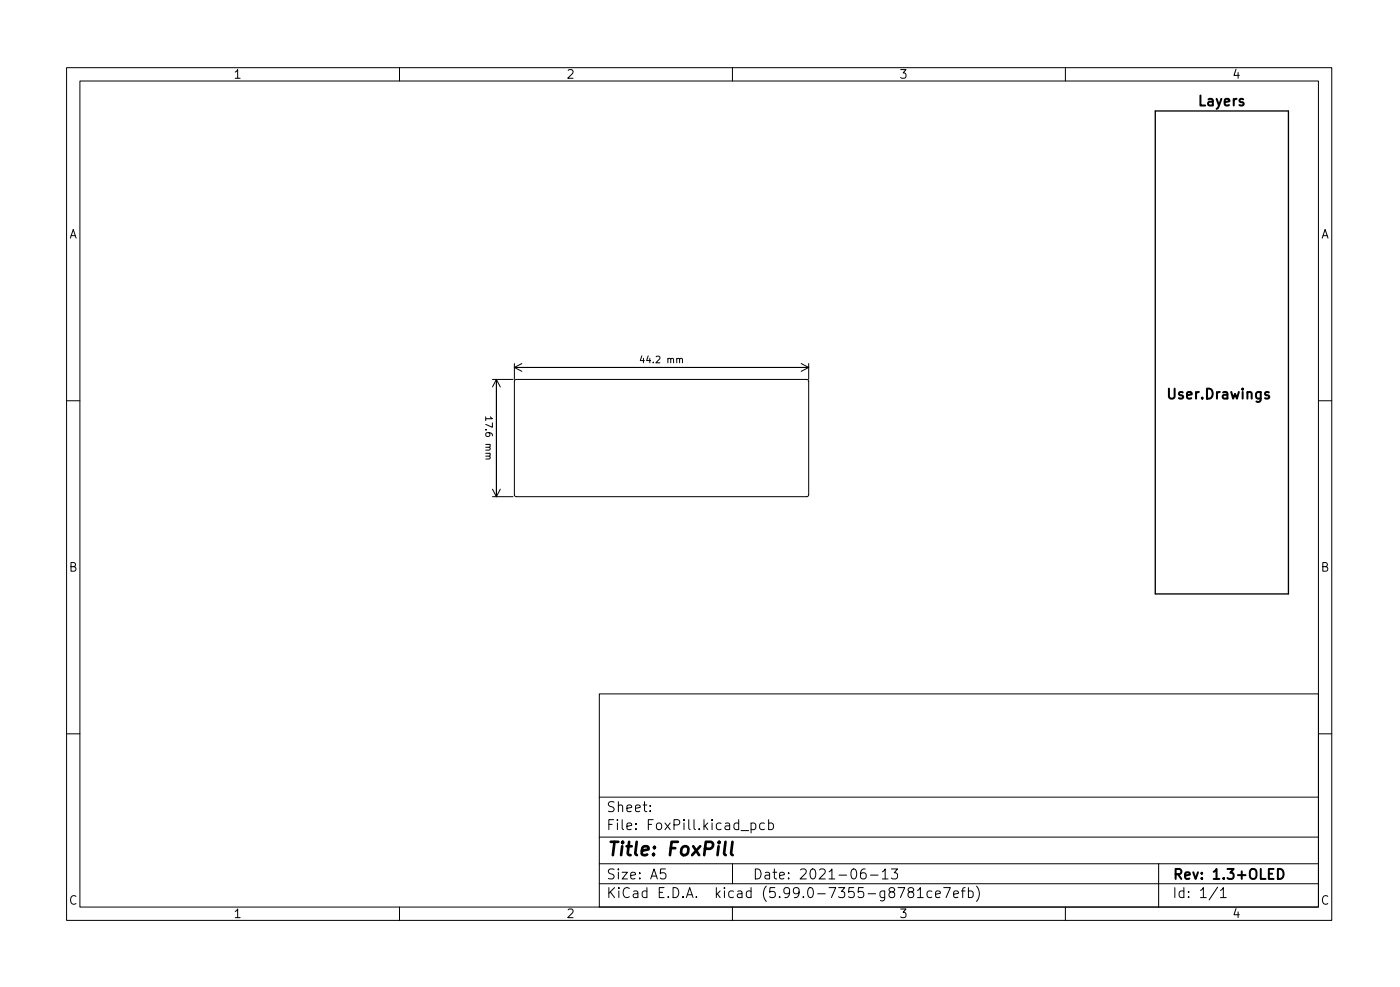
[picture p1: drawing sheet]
<svg xmlns="http://www.w3.org/2000/svg" width="210mm" height="148mm" viewBox="0 0 210 148" stroke-linecap="round" stroke-linejoin="round" font-family="sans-serif">
<defs><g id="words">
<text font-size="2.8" x="91" y="128.5">Title: FoxPill</text>
<g font-size="2.1">
<text x="180.1" y="15.9">Layers</text>
<text x="175" y="59.9">User.Drawings</text>
<text x="91" y="124.6">File: FoxPill.kicad_pcb</text>
<text x="91" y="121.9">Sheet:</text>
<text x="91" y="134.8">KiCad E.D.A. kicad (5.99.0-7355-g8781ce7efb)</text>
<text x="91" y="132">Size: A5</text>
<text x="113" y="132">Date: 2021-06-13</text>
<text x="176" y="132">Rev: 1.3+OLED</text>
<text x="176" y="134.8">Id: 1/1</text>
</g>
<g font-size="1.8">
<text x="35" y="11.8">1</text>
<text x="85" y="11.8">2</text>
<text x="135" y="11.8">3</text>
<text x="185" y="11.8">4</text>
<text x="10.3" y="35.8">A</text>
<text x="198.4" y="35.8">A</text>
<text x="10.3" y="85.8">B</text>
<text x="198.4" y="85.8">B</text>
<text x="10.3" y="135.8">C</text>
<text x="35" y="137.8">1</text>
<text x="85" y="137.8">2</text>
<text x="135" y="137.8">3</text>
<text x="185" y="137.8">4</text>
<text x="198.4" y="135.8">C</text>
</g>
<g font-size="1.4">
<text x="96.6" y="54.5">44.2 mm</text>
<text x="72.9" y="63" transform="rotate(90 72.9 63)">17.6 mm</text>
</g>
</g></defs>
<g fill="none" stroke="#000" stroke-width=".15">
<path d="M10 10.2h190v128h-190zM12 12.2h186v124h-186zM60 10.2v2M110 10.2v2M160 10.2v2M74 57h3M74.6 57v17.6M74.6 57l-.6 1.1M74.6 57l.5 1.1M77.3 54.6v2.4M77.3 55.2h44.2M77.3 55.2l1.1 .5"/>
<path d="M77.3 57h.3h43.7l.2 .3-.1 17.1-.2 .2-43.8-.1-.1-.2v-17zM78.4 54.6l-1.1 .6M120.3 54.6l1.2 .6M121.5 54.6v2.4M121.5 55.2l-1.2 .5M10 60.2h2M72.9 62.6v.5M73.7 62.6l.2 .3h-1M74 74.6h3M74 73.4l.6 1.2M75.1 73.4l-.5 1.2M198 60.2h2"/>
<path d="M10 110.2h2M90 104.2h108v32h-108zM90 119.7h108M198 110.2h2M60 136.2v2M90 132.7h108M90 129.7h108M90 125.7h108M97.7 121.7v.1M97.7 120.9v.2M99.9 130.4h-.7v.8l.2-.2 .5 .1 .1 .2-.1 .5-.2 .1h-.3l-.2-.1M110 136.2v2"/>
<path d="M110 129.7v3M111.3 124.7h1.1M112.8 123.6l.4-.1 .3 .3v.5l-.1 .2h-.6M112.8 123.5v1.5M114.8 123.6l-.4-.1-.3 .3v.5l.1 .2h.6M115.4 123.6l.5-.1 .3 .3v.5l-.2 .2h-.6M115.4 123v1.5M129.9 130.4a.59 .59 0 0 0-.7 .7v.6l.2 .2h.4l.2-.1 .1-.5-.2-.2-.4-.1-.3 .3M130.7 131.4h1.2M132.5 130.9l.4-.5v1.5M132.5 131.9h.9M133.9 130.4h.9l-.5 .6a.41 .41 0 0 1 .5 .3v.4l-.1 .2h-.6l-.2-.1"/>
<path d="M134.9 133.2h1l-.7 1.5M136.7 133.9l-.3-.3v-.2l.3-.2 .4 .1 .1 .2v.2l-.7 .3-.1 .2v.3l.3 .2h.4l.1-.2v-.5l-.3-.1M137.8 133.7l.4-.5v1.5M137.8 134.7h.9M139.9 133.8l-.4-.1-.3 .3v.5l.2 .2h.5M140.5 134.2l.7-.1v-.3l-.5-.1-.2 .3 .1 .7h.6M141.7 133.2h1l-.6 1.5M143.2 134.2l.7-.1v-.3l-.5-.1-.2 .3 .1 .7h.6M144.4 133.7h.5M144.9 133.2l-.2 .1-.1 .2v1.2M145.4 133.8l.5-.1 .3 .3v.5l-.2 .2h-.6M145.4 133.2v1.5"/>
<path d="M146.7 133a1.72 1.72 0 0 1 0 2.3M160 136.2v2M174 129.7v6.5M182.9 133.2l-1.3 1.9M183.3 133.7l.4-.5v1.5M183.3 134.7h.9"/>
</g>
<path d="M190.6 58.9l-.4-.1-.2 .3 .1 .2 .5 .1v.4h-.6M191.9 130.4a.76 .76 0 0 1 .9 .8 .76 .76 0 0 1-.9 .7z" fill="none" stroke="#000" stroke-width=".3"/>
<path d="M109 126.4l-.3 1.7 .3 .3M110 126.4l-.2 1.7 .2 .3" fill="none" stroke="#000" stroke-width=".4"/>
<path d="M173.5 16.7h20v72.5h-20z" fill="none" stroke="#000" stroke-width=".2"/>
<use href="#words"/>
</svg>
